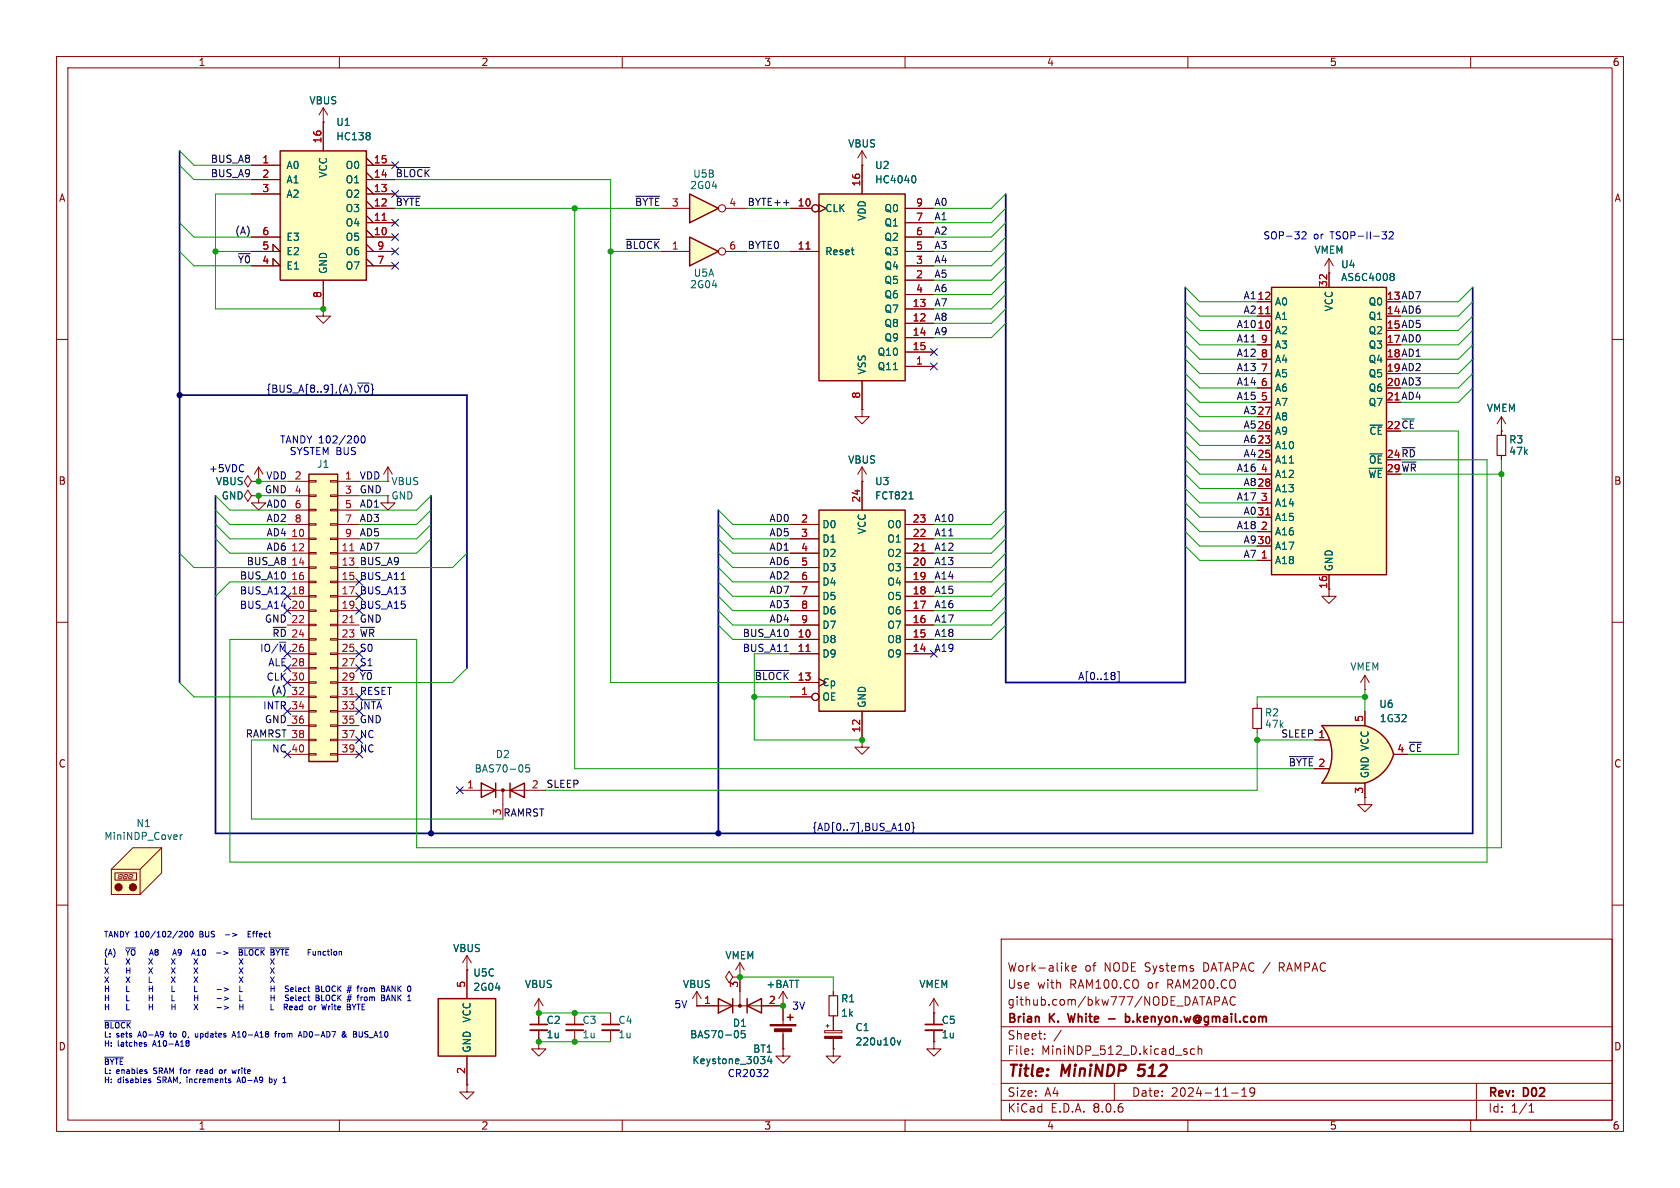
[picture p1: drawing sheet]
<svg xmlns="http://www.w3.org/2000/svg" width="297mm" height="210mm" viewBox="0 0 297 210" stroke-linecap="round" stroke-linejoin="round" font-family="sans-serif">
<defs><g id="words">
<g font-size="2.8" fill="#840000">
<text x="178" y="190.9">Title:</text>
<text x="187.7" y="190.9">MiniNDP</text>
<text x="202.1" y="190.9">512</text>
</g>
<g font-size="2.1" fill="#840000">
<text x="178" y="172">Work-alike</text>
<text x="191.7" y="172">of</text>
<text x="195.2" y="172">NODE Systems</text>
<text x="213" y="172">DATAPAC /</text>
<text x="226.7" y="172">RAMPAC</text>
<text x="178" y="178">github.com/bkw777/NODE_DATAPAC</text>
<text x="178" y="175">Use</text>
<text x="183.4" y="175">with</text>
<text x="189.2" y="175">RAM100.CO</text>
<text x="203" y="175">or</text>
<text x="206.6" y="175">RAM200.CO</text>
<text x="178" y="184">Sheet:</text>
<text x="178" y="181.2">Brian</text>
<text x="185.6" y="181.2">K.</text>
<text x="189.6" y="181.2">White</text>
<text x="200.8" y="181.2">b.kenyon.w@gmail.com</text>
<text x="178" y="186.7">File:</text>
<text x="184.1" y="186.7">MiniNDP_512_D.kicad_sch</text>
<text x="178" y="196.9">KiCad</text>
<text x="178" y="194.1">Size:</text>
<text x="184.7" y="194.1">A4</text>
<text x="185.7" y="196.9">E.D.A.</text>
<text x="193.3" y="196.9">8.0.6</text>
<text x="200" y="194.1">Date:</text>
<text x="207" y="194.1">2024-11-19</text>
<text x="263" y="194.3">Rev:</text>
<text x="263" y="196.9">Id:</text>
<text x="267.1" y="196.9">1/1</text>
<text x="269.4" y="194.3">D02</text>
</g>
<g font-size="1.8" fill="#840000">
<text x="35" y="11.9">1</text>
<text x="85" y="11.9">2</text>
<text x="135" y="11.9">3</text>
<text x="185" y="11.9">4</text>
<text x="235" y="11.9">5</text>
<text x="285" y="11.9">6</text>
<text x="10.3" y="35.9">A</text>
<text x="285.3" y="35.9">A</text>
<text x="245.1" y="53.1">13 AD7</text>
<text x="245.1" y="55.6">14 AD6</text>
<text x="245.1" y="58.2">15 AD5</text>
<text x="245.1" y="60.7">17 AD0</text>
<text x="245.1" y="63.2">18 AD1</text>
<text x="245.1" y="65.8">19 AD2</text>
<text x="245.1" y="68.3">20 AD3</text>
<text x="245.1" y="75.9">22 ~{CE}</text>
<text x="245.1" y="81">24 ~{RD}</text>
<text x="245.1" y="83.6">29 ~{WR}</text>
<text x="10.3" y="85.9">B</text>
<text x="285.3" y="85.9">B</text>
<text x="234.7" y="104.2" transform="rotate(-90 234.7 104.2)">16</text>
<text x="10.3" y="135.9">C</text>
<text x="227.7" y="135.5">~{BYTE}</text>
<text x="246.9" y="133.1">4 ~{CE}</text>
<text x="285.3" y="135.9">C</text>
<text x="10.3" y="185.9">D</text>
<text x="285.3" y="185.9">D</text>
<text x="35" y="199.9">1</text>
<text x="85" y="199.9">2</text>
<text x="135" y="199.9">3</text>
<text x="185" y="199.9">4</text>
<text x="235" y="199.9">5</text>
<text x="285" y="199.9">6</text>
</g>
<g font-size="1.8" fill="#006464">
<text x="54.6" y="18.6">VBUS</text>
<text x="59.4" y="22.5">U1</text>
<text x="59.4" y="25">HC138</text>
<text x="149.8" y="26.3">VBUS</text>
<text x="50.5" y="30.1">A0</text>
<text x="50.5" y="32.6">A1</text>
<text x="50.5" y="35.2">A2</text>
<text x="58" y="31.5" transform="rotate(-90 58 31.5)">VCC</text>
<text x="61" y="35.2">O2</text>
<text x="61" y="32.6">O1</text>
<text x="61" y="30.1">O0</text>
<text x="121.9" y="33.6">2G04</text>
<text x="122.5" y="31.6">U5B</text>
<text x="154.6" y="30.1">U2</text>
<text x="154.6" y="32.6">HC4040</text>
<text x="61" y="40.2">O4</text>
<text x="61" y="37.7">O3</text>
<text x="145.8" y="37.7">CLK</text>
<text x="153.3" y="39.1" transform="rotate(-90 153.3 39.1)">VDD</text>
<text x="156.3" y="40.2">Q1</text>
<text x="156.3" y="37.7">Q0</text>
<text x="50.5" y="47.9">E1</text>
<text x="50.5" y="45.3">E2</text>
<text x="50.5" y="42.8">E3</text>
<text x="61" y="42.8">O5</text>
<text x="61" y="47.9">O7</text>
<text x="61" y="45.3">O6</text>
<text x="145.8" y="45.3">Reset</text>
<text x="156.3" y="47.9">Q4</text>
<text x="156.3" y="45.3">Q3</text>
<text x="156.3" y="42.8">Q2</text>
<text x="232.3" y="45.1">VMEM</text>
<text x="237" y="47.6">U4</text>
<text x="58" y="48.5" transform="rotate(-90 58 48.5)">GND</text>
<text x="121.9" y="51.2">2G04</text>
<text x="122.5" y="49.1">U5A</text>
<text x="156.3" y="50.4">Q5</text>
<text x="156.3" y="52.9">Q6</text>
<text x="237" y="49.9">AS6C4008</text>
<text x="156.3" y="58">Q8</text>
<text x="156.3" y="55.5">Q7</text>
<text x="225.3" y="59.3">A2</text>
<text x="225.3" y="56.7">A1</text>
<text x="225.3" y="54.2">A0</text>
<text x="235.8" y="55.1" transform="rotate(-90 235.8 55.1)">VCC</text>
<text x="241.9" y="54.2">Q0</text>
<text x="241.9" y="56.7">Q1</text>
<text x="241.9" y="59.3">Q2</text>
<text x="155.1" y="65.6">Q11</text>
<text x="155.1" y="63.1">Q10</text>
<text x="156.3" y="60.6">Q9</text>
<text x="225.3" y="64.4">A4</text>
<text x="225.3" y="61.8">A3</text>
<text x="241.9" y="61.8">Q3</text>
<text x="241.9" y="64.4">Q4</text>
<text x="153.3" y="66.3" transform="rotate(-90 153.3 66.3)">VSS</text>
<text x="225.3" y="72">A7</text>
<text x="225.3" y="69.4">A6</text>
<text x="225.3" y="66.9">A5</text>
<text x="241.9" y="66.9">Q5</text>
<text x="241.9" y="69.4">Q6</text>
<text x="241.9" y="72">Q7</text>
<text x="225.3" y="77.1">A9</text>
<text x="225.3" y="74.5">A8</text>
<text x="242" y="77.1">~{CE}</text>
<text x="262.8" y="73">VMEM</text>
<text x="56" y="82.9">J1</text>
<text x="149.8" y="82.1">VBUS</text>
<text x="225.3" y="79.6">A10</text>
<text x="225.3" y="82.1">A11</text>
<text x="241.9" y="82.1">~{OE}</text>
<text x="266.7" y="78.6">R3</text>
<text x="266.7" y="80.6">47k</text>
<text x="38.1" y="86">VBUS</text>
<text x="39.1" y="88.5">GND</text>
<text x="69.1" y="88.5">GND</text>
<text x="69.1" y="86">VBUS</text>
<text x="154.6" y="86">U3</text>
<text x="154.6" y="88.5">FCT821</text>
<text x="225.3" y="87.2">A13</text>
<text x="225.3" y="89.8">A14</text>
<text x="225.3" y="84.7">A12</text>
<text x="241.8" y="84.7">~{WE}</text>
<text x="145.3" y="93.6">D0</text>
<text x="153.3" y="94.5" transform="rotate(-90 153.3 94.5)">VCC</text>
<text x="156.8" y="93.6">O0</text>
<text x="225.3" y="94.8">A16</text>
<text x="225.3" y="92.3">A15</text>
<text x="145.3" y="96.1">D1</text>
<text x="145.3" y="98.7">D2</text>
<text x="145.3" y="101.2">D3</text>
<text x="156.8" y="101.2">O3</text>
<text x="156.8" y="98.7">O2</text>
<text x="156.8" y="96.1">O1</text>
<text x="225.3" y="99.9">A18</text>
<text x="225.3" y="97.4">A17</text>
<text x="235.8" y="101.1" transform="rotate(-90 235.8 101.1)">GND</text>
<text x="145.3" y="103.7">D4</text>
<text x="145.3" y="106.3">D5</text>
<text x="156.8" y="106.3">O5</text>
<text x="156.8" y="103.7">O4</text>
<text x="145.3" y="113.9">D8</text>
<text x="145.3" y="108.8">D6</text>
<text x="145.3" y="111.4">D7</text>
<text x="156.8" y="113.9">O8</text>
<text x="156.8" y="111.4">O7</text>
<text x="156.8" y="108.8">O6</text>
<text x="145.3" y="116.4">D9</text>
<text x="156.8" y="116.4">O9</text>
<text x="238.6" y="118.7">VMEM</text>
<text x="145.3" y="124.1">OE</text>
<text x="145.3" y="121.5">Cp</text>
<text x="153.3" y="125.2" transform="rotate(-90 153.3 125.2)">GND</text>
<text x="243.7" y="125.3">U6</text>
<text x="223.5" y="126.8">R2</text>
<text x="243.8" y="127.9">1G32</text>
<text x="83.8" y="136.8">BAS70-05</text>
<text x="87.6" y="134.2">D2</text>
<text x="242.2" y="137.7" transform="rotate(-90 242.2 137.7)">GND VCC</text>
<text x="18.3" y="148.7">MiniNDP_Cover</text>
<text x="24" y="146.4">N1</text>
<text x="80" y="168.5">VBUS</text>
<text x="83.6" y="172.8">U5C</text>
<text x="128.1" y="169.8">VMEM</text>
<text x="83.6" y="175.4">2G04</text>
<text x="92.7" y="174.9">VBUS</text>
<text x="120.6" y="174.9">VBUS</text>
<text x="135.4" y="174.9">+BATT</text>
<text x="148.6" y="177.4">R1</text>
<text x="148.6" y="179.9">1k</text>
<text x="162.4" y="174.9">VMEM</text>
<text x="83.4" y="180.9" transform="rotate(-90 83.4 180.9)">VCC</text>
<text x="96.5" y="181.2">C2</text>
<text x="96.5" y="183.7">1u</text>
<text x="102.9" y="181.2">C3</text>
<text x="102.9" y="183.7">1u</text>
<text x="109.2" y="181.2">C4</text>
<text x="109.2" y="183.7">1u</text>
<text x="121.9" y="183.7">BAS70-05</text>
<text x="129.5" y="181.7">D1</text>
<text x="151.1" y="182.5">C1</text>
<text x="151.1" y="185">220u10v</text>
<text x="166.4" y="181.2">C5</text>
<text x="166.4" y="183.7">1u</text>
<text x="83.4" y="186.2" transform="rotate(-90 83.4 186.2)">GND</text>
<text x="122.3" y="188.3">Keystone_3034</text>
<text x="133" y="186.3">BT1</text>
</g>
<g font-size="1.8" fill="#0f0f0f">
<text x="37.2" y="28.9">BUS_A8</text>
<text x="37.2" y="31.4">BUS_A9</text>
<text x="69.8" y="31.4">~{BLOCK}</text>
<text x="41.5" y="41.6">(A)</text>
<text x="69.8" y="36.5">~{BYTE}</text>
<text x="112.2" y="36.5">~{BYTE}3</text>
<text x="132.1" y="36.5">BYTE++</text>
<text x="165.1" y="39">A1</text>
<text x="165.1" y="36.5">A0</text>
<text x="165.1" y="41.6">A2</text>
<text x="41.9" y="46.6">~{Y0}4</text>
<text x="110.5" y="44.1">~{BLOCK}1</text>
<text x="132.1" y="44.1">BYTE0</text>
<text x="165.1" y="46.6">A4</text>
<text x="165.1" y="44.1">A3</text>
<text x="165.1" y="51.7">A6</text>
<text x="165.1" y="49.2">A5</text>
<text x="219.7" y="53">A112</text>
<text x="165.1" y="56.8">A8</text>
<text x="165.1" y="59.3">A9</text>
<text x="165.1" y="54.3">A7</text>
<text x="218.5" y="58.1">A10</text>
<text x="219.7" y="55.5">A211</text>
<text x="218.5" y="60.6">A11</text>
<text x="218.5" y="63.2">A12</text>
<text x="218.5" y="65.7">A13</text>
<text x="218.5" y="68.2">A14</text>
<text x="218.5" y="70.8">A15</text>
<text x="219.7" y="75.9">A526</text>
<text x="219.7" y="73.3">A327</text>
<text x="218.5" y="83.5">A16</text>
<text x="219.7" y="78.4">A623</text>
<text x="219.7" y="80.9">A425</text>
<text x="46.7" y="87.3">GND</text>
<text x="47" y="89.8">AD0</text>
<text x="63.5" y="87.3">GND</text>
<text x="63.5" y="89.8">AD1</text>
<text x="218.5" y="88.6">A17</text>
<text x="219.7" y="86">A828</text>
<text x="47" y="92.4">AD2</text>
<text x="47" y="94.9">AD4</text>
<text x="63.5" y="92.4">AD3</text>
<text x="63.5" y="94.9">AD5</text>
<text x="135.9" y="92.4">AD0</text>
<text x="135.9" y="94.9">AD5</text>
<text x="165.1" y="92.4">A10</text>
<text x="165.1" y="94.9">A11</text>
<text x="218.5" y="93.6">A18</text>
<text x="219.7" y="91.1">A031</text>
<text x="43.5" y="100">BUS_A8</text>
<text x="47" y="97.4">AD6</text>
<text x="63.5" y="100">BUS_A9</text>
<text x="63.5" y="97.4">AD7</text>
<text x="135.9" y="100">AD6</text>
<text x="135.9" y="97.4">AD1</text>
<text x="165.1" y="97.4">A12</text>
<text x="165.1" y="100">A13</text>
<text x="219.7" y="96.2">A930</text>
<text x="219.7" y="98.7">A7</text>
<text x="42.3" y="102.5">BUS_A10</text>
<text x="135.9" y="107.6">AD3</text>
<text x="135.9" y="102.5">AD2</text>
<text x="135.9" y="105.1">AD7</text>
<text x="165.1" y="107.6">A16</text>
<text x="165.1" y="105.1">A15</text>
<text x="165.1" y="102.5">A14</text>
<text x="46.7" y="110.1">GND 22</text>
<text x="63.5" y="112.7">~{WR}</text>
<text x="63.5" y="110.1">GND</text>
<text x="131.2" y="112.7">BUS_A10</text>
<text x="135.9" y="110.1">AD4</text>
<text x="165.1" y="112.7">A18</text>
<text x="165.1" y="110.1">A17</text>
<text x="47.8" y="122.8">(A) 32</text>
<text x="63.5" y="120.3">~{Y0}</text>
<text x="133.3" y="120.3">~{BLOCK}13</text>
<text x="43.3" y="130.5">RAMRST 38</text>
<text x="46.7" y="127.9">GND 36</text>
<text x="63.5" y="127.9">GND</text>
<text x="223.5" y="128.9">47k</text>
<text x="226.4" y="130.5">SLEEP 1</text>
<text x="96.5" y="139.4">SLEEP</text>
<text x="88.9" y="144.4">RAMRST</text>
</g>
<g font-size="1.8" fill="#a90000">
<text x="46.3" y="29">1</text>
<text x="56.9" y="25.4" transform="rotate(-90 56.9 25.4)">16</text>
<text x="66" y="29">15</text>
<text x="46.3" y="31.5">2</text>
<text x="46.3" y="34">3</text>
<text x="66" y="34">13</text>
<text x="66" y="31.5">14</text>
<text x="152.1" y="33.1" transform="rotate(-90 152.1 33.1)">16</text>
<text x="46.3" y="41.7">6</text>
<text x="66" y="41.7">10</text>
<text x="66" y="39.1">11</text>
<text x="66" y="36.6">12</text>
<text x="128.8" y="36.6">4</text>
<text x="140.9" y="36.6">10</text>
<text x="161.9" y="41.7">6</text>
<text x="161.9" y="39.1">7</text>
<text x="161.9" y="36.6">9</text>
<text x="46.3" y="44.2">5</text>
<text x="46.3" y="46.7">4</text>
<text x="66.6" y="46.7">7</text>
<text x="66.6" y="44.2">9</text>
<text x="128.8" y="44.2">6</text>
<text x="140.9" y="44.2">11</text>
<text x="161.9" y="46.7">3</text>
<text x="161.9" y="44.2">5</text>
<text x="56.9" y="52.8" transform="rotate(-90 56.9 52.8)">8</text>
<text x="161.9" y="49.3">2</text>
<text x="161.9" y="51.8">4</text>
<text x="222.2" y="53.1">12</text>
<text x="234.7" y="50.8" transform="rotate(-90 234.7 50.8)">32</text>
<text x="245.1" y="53.1">13</text>
<text x="161.2" y="56.9">12</text>
<text x="161.2" y="54.4">13</text>
<text x="161.2" y="59.4">14</text>
<text x="222.2" y="58.2">10</text>
<text x="222.2" y="55.6">11</text>
<text x="245.1" y="55.6">14</text>
<text x="245.1" y="58.2">15</text>
<text x="161.2" y="62">15</text>
<text x="161.9" y="64.5">1</text>
<text x="222.8" y="65.8">7</text>
<text x="222.8" y="63.2">8</text>
<text x="222.8" y="60.7">9</text>
<text x="245.1" y="60.7">17</text>
<text x="245.1" y="63.2">18</text>
<text x="245.1" y="65.8">19</text>
<text x="152.1" y="70.6" transform="rotate(-90 152.1 70.6)">8</text>
<text x="222.8" y="70.9">5</text>
<text x="222.8" y="68.3">6</text>
<text x="245.1" y="70.9">21 AD4</text>
<text x="245.1" y="68.3">20</text>
<text x="245.1" y="70.9">21</text>
<text x="222.2" y="75.9">26</text>
<text x="222.2" y="73.4">27</text>
<text x="245.1" y="75.9">22</text>
<text x="222.2" y="78.5">23</text>
<text x="222.2" y="81">25</text>
<text x="222.8" y="83.6">4</text>
<text x="245.1" y="81">24</text>
<text x="245.1" y="83.6">29</text>
<text x="52" y="84.8">2</text>
<text x="52" y="87.4">4</text>
<text x="52" y="89.9">6</text>
<text x="60.9" y="84.8">1</text>
<text x="60.9" y="87.4">3</text>
<text x="60.9" y="89.9">5</text>
<text x="152.1" y="88.9" transform="rotate(-90 152.1 88.9)">24</text>
<text x="222.2" y="86.1">28</text>
<text x="222.8" y="88.6">3</text>
<text x="51.4" y="95">10</text>
<text x="52" y="92.5">8</text>
<text x="60.9" y="92.5">7</text>
<text x="60.9" y="95">9</text>
<text x="141.5" y="92.5">2</text>
<text x="141.5" y="95">3</text>
<text x="161.2" y="95">22</text>
<text x="161.2" y="92.5">23</text>
<text x="222.2" y="91.2">31</text>
<text x="222.8" y="93.7">2</text>
<text x="51.4" y="97.5">12</text>
<text x="51.4" y="100.1">14</text>
<text x="60.3" y="97.5">11</text>
<text x="60.3" y="100.1">13</text>
<text x="141.5" y="97.5">4</text>
<text x="141.5" y="100.1">5</text>
<text x="161.2" y="100.1">20</text>
<text x="161.2" y="97.5">21</text>
<text x="222.2" y="96.3">30</text>
<text x="222.8" y="98.8">1</text>
<text x="51.4" y="102.6">16</text>
<text x="51.4" y="105.2">18</text>
<text x="51.4" y="107.7">20</text>
<text x="60.3" y="102.6">15</text>
<text x="60.3" y="105.2">17</text>
<text x="60.3" y="107.7">19</text>
<text x="141.5" y="102.6">6</text>
<text x="141.5" y="105.2">7</text>
<text x="141.5" y="107.7">8</text>
<text x="161.2" y="107.7">17</text>
<text x="161.2" y="105.2">18</text>
<text x="161.2" y="102.6">19</text>
<text x="51.4" y="112.8">24</text>
<text x="60.3" y="110.2">21</text>
<text x="60.3" y="112.8">23</text>
<text x="140.9" y="112.8">10</text>
<text x="141.5" y="110.2">9</text>
<text x="161.2" y="112.8">15</text>
<text x="161.2" y="110.2">16</text>
<text x="60.3" y="115.3">25</text>
<text x="60.3" y="117.9">27</text>
<text x="140.9" y="115.3">11</text>
<text x="161.2" y="115.3">14</text>
<text x="60.3" y="120.4">29</text>
<text x="60.3" y="122.9">31</text>
<text x="60.3" y="125.5">33</text>
<text x="140.9" y="120.4">13</text>
<text x="141.5" y="122.9">1</text>
<text x="60.3" y="128">35</text>
<text x="60.3" y="130.6">37</text>
<text x="152.1" y="129.6" transform="rotate(-90 152.1 129.6)">12</text>
<text x="233" y="130.6">1</text>
<text x="241" y="127.7" transform="rotate(-90 241 127.7)">5</text>
<text x="60.3" y="133.1">39</text>
<text x="233" y="135.6">2</text>
<text x="246.9" y="133.1">4</text>
<text x="82.5" y="139.4">1</text>
<text x="93.9" y="139.4">2</text>
<text x="241" y="140.4" transform="rotate(-90 241 140.4)">3</text>
<text x="88.6" y="144.2" transform="rotate(-90 88.6 144.2)">3</text>
<text x="82.3" y="174.7" transform="rotate(-90 82.3 174.7)">5</text>
<text x="124.4" y="177.5">1</text>
<text x="130.6" y="174.7" transform="rotate(-90 130.6 174.7)">3</text>
<text x="135.8" y="177.5">2</text>
<text x="82.3" y="189.9" transform="rotate(-90 82.3 189.9)">2</text>
</g>
<g font-size="1.8" fill="#0000c2">
<text x="223.2" y="42.5">SOP-32</text>
<text x="232.2" y="42.5">or</text>
<text x="235.3" y="42.5">TSOP-II-32</text>
<text x="36.8" y="83.6">+5VDC</text>
<text x="49.4" y="78.5">TANDY 102/200</text>
<text x="51.1" y="80.5">SYSTEM BUS</text>
<text x="47" y="84.8">VDD</text>
<text x="63.5" y="84.8">VDD</text>
<text x="42.3" y="107.7">BUS_A14</text>
<text x="42.3" y="105.2">BUS_A12</text>
<text x="63.5" y="107.7">BUS_A15</text>
<text x="63.5" y="105.2">BUS_A13</text>
<text x="63.5" y="102.6">BUS_A11</text>
<text x="48.1" y="112.7">~{RD}</text>
<text x="47.3" y="117.9">ALE 28</text>
<text x="63.5" y="115.3">S0</text>
<text x="63.5" y="117.9">S1</text>
<text x="131.2" y="115.3">BUS_A11</text>
<text x="165.1" y="115.3">A19</text>
<text x="46.4" y="125.5">INTR 34</text>
<text x="47" y="120.4">CLK 30</text>
<text x="63.5" y="122.9">RESET</text>
<text x="63.5" y="125.5">~{INTA}</text>
<text x="63.5" y="130.6">NC</text>
<text x="48" y="133.1">NC 40</text>
<text x="63.5" y="133.1">NC</text>
<text x="119.1" y="178.3">5V</text>
<text x="140" y="178.6">3V</text>
<text x="128.5" y="190.6">CR2032</text>
</g>
<g font-size="1.8" fill="#000084">
<text x="47" y="69.5">{BUS_A[8..9],(A),~{Y0}}</text>
<text x="45.9" y="115.3">IO/~{M}26</text>
<text x="190.5" y="120.3">A[0..18]</text>
<text x="143.5" y="147">{AD[0..7],BUS_A10}</text>
</g>
<g font-size="1.4" fill="#0000c2">
<text x="18.3" y="165.8">TANDY 100/102/200</text>
<text x="35.5" y="165.8">BUS</text>
<text x="40.6" y="165.8">-&gt;</text>
<text x="45.1" y="165.8">Effect</text>
<text x="18.3" y="169">(A) ~{YO}</text>
<text x="18.3" y="170.6">L X X X X X</text>
<text x="18.3" y="172.2">X H X X X X</text>
<text x="18.3" y="173.8">X X L X X X</text>
<text x="27" y="169">A8</text>
<text x="31.9" y="169">A9</text>
<text x="35.7" y="169">A10</text>
<text x="45" y="169">~{BLOCK}~{BYTE}</text>
<text x="48.1" y="170.6">X</text>
<text x="48.1" y="172.2">X</text>
<text x="48.1" y="173.8">X</text>
<text x="58.5" y="169">Function</text>
<text x="18.3" y="175.4">H L H L L -&gt;</text>
<text x="18.3" y="177">H L H L H -&gt;</text>
<text x="18.3" y="178.6">H L H H X -&gt;</text>
<text x="42.6" y="175.4">L</text>
<text x="42.6" y="177">L</text>
<text x="42.6" y="178.6">H</text>
<text x="48.4" y="175.4">H</text>
<text x="48.4" y="177">H</text>
<text x="51.2" y="178.6">Read</text>
<text x="51.5" y="175.4">Select</text>
<text x="51.5" y="177">Select</text>
<text x="55.9" y="178.6">or</text>
<text x="57.1" y="175.4">BLOCK</text>
<text x="57.1" y="177">BLOCK</text>
<text x="58.4" y="178.6">Write</text>
<text x="63" y="175.4">#</text>
<text x="63" y="177">#</text>
<text x="63.1" y="178.6">BYTE</text>
<text x="65" y="175.4">from</text>
<text x="65" y="177">from</text>
<text x="69.4" y="175.4">BANK</text>
<text x="69.4" y="177">BANK</text>
<text x="18.3" y="181.9">~{BLOCK}</text>
<text x="18.3" y="183.5">L:</text>
<text x="18.3" y="185.1">H:</text>
<text x="20.6" y="183.5">sets</text>
<text x="20.8" y="185.1">latches</text>
<text x="24.7" y="183.5">A0-A9</text>
<text x="27.3" y="185.1">A10-A18</text>
<text x="30.5" y="183.5">to</text>
<text x="33" y="183.5">0,</text>
<text x="35.5" y="183.5">updates</text>
<text x="42.4" y="183.5">A10-A18</text>
<text x="50.1" y="183.5">from</text>
<text x="54.6" y="183.5">AD0-AD7</text>
<text x="62.5" y="183.5">&amp;</text>
<text x="64.7" y="183.5">BUS_A10</text>
<text x="18.3" y="188.3">~{BYTE}</text>
<text x="18.3" y="189.9">L:</text>
<text x="18.3" y="191.5">H:</text>
<text x="20.6" y="189.9">enables</text>
<text x="20.8" y="191.5">disables</text>
<text x="27.4" y="189.9">SRAM for</text>
<text x="28" y="191.5">SRAM,</text>
<text x="33.5" y="191.5">increments</text>
<text x="35.5" y="189.9">read</text>
<text x="39.8" y="189.9">or</text>
<text x="42.3" y="189.9">write</text>
<text x="42.7" y="191.5">A0-A9</text>
<text x="48.6" y="191.5">by</text>
</g>
</g></defs>
<g fill="none" stroke="#840000" stroke-width=".18">
<path d="M10 10h277v190h-277zM12 12h273v186h-273zM60 10v2M110 10v2M160 10v2M210 10v2M260 10v2M10 60h2M285 60h2M10 110h2M285 110h2M10 160h2"/>
<path d="M285 160h2M130.8 172.7h.1M130.8 170.2l-.8 1.3M130.8 170.2v2.5M130.8 170.2l.8 1.3M177 166h108v32h-108zM188.5 171.1l.5 .6M189 170.7l-.6 .6M189.5 171.2l.7-.1v-.3l-.5-.1-.2 .2 .1 .7h.6M214.7 177l.8-.1 .1-.2-.1-.4-.2-.1h-.6v1.5M216 177.7l.5-1.5 .5 1.5M216.2 177.3h.7"/>
<path d="M218.4 176.3a.6 .6 0 0 0-.8 0 .6 .6 0 0 0-.1 .8 .56 .56 0 0 0 .2 .5 .56 .56 0 0 0 .7 0M60 198v2M110 198v2M160 198v2M177 194.5h108M177 191.5h108M177 187.5h108M177 181.5h108M182.5 186.3v.1M182.5 185.5v.1M184.7 183.6v.1M184.7 182.8v.1"/>
<path d="M187.6 182.1l-1.3 2M197 191.5v3M210 198v2M211.2 185.5l-.5-.1-.2 .3v.4l.1 .2h.6M211.8 185.5l.2-.1 .4 .1 .1 .9M211.8 184.9v1.5M217.7 193.2h1.2M219.5 193.8h.9M219.5 192.7l.5-.4v1.5M221.8 192.9l-.3 .3h-.3l-.2-.3 .1-.5 .4-.1 .2 .1a.99 .99 0 0 1-.3 1.4h-.3M260 198v2M261 191.5v6.5"/>
<path d="M270.3 196.6h.9M270.3 195.5l.4-.4v1.5"/>
</g>
<path d="M201.1 190l.3 .2M201.5 188.2l-.3 1 .1-.1" fill="none" stroke="#840000" stroke-width=".4"/>
<path d="M188.8 179.2l.3 1.5M199 179.2v1.5M199 179.8l.4-.1 .3 .3v.4l-.1 .2h-.6M196 180.1h1.1" fill="none" stroke="#840000" stroke-width=".3"/>
<path d="M77.5 176.5h10.1v10.2h-10.1z" fill="#ffffc2"/>
<path d="M85.1 138.4l2.5 1.3-2.5 1.3zM87.6 138.4v2.6M90.2 138.4v2.6M90.2 139.7l2.5-1.3v2.6zM77.5 176.5h10.1v10.2h-10.1z" fill="none" stroke="#840000" stroke-width=".25"/>
<path d="M152.4 72.4v1.3h1.3l-1.3 1.2-1.3-1.2h1.3M152.4 72.4h.1M81.3 139.7h15.2M88.9 139.7v5.1M82.5 171.5v5M147.3 175.3v.7M147.3 179.6v.7M165.1 179.1v2M82.5 186.7v5.1M147.3 185.4v1.3h1.3l-1.3 1.3-1.3-1.3h1.3M147.3 185.4h.1M165.1 182.1v2.1" fill="none" stroke="#840000" stroke-width=".18"/>
<circle cx="88.9" cy="139.7" r=".25" fill="#840000" stroke="#840000" stroke-width=".18"/>
<path d="M92.4 135.4v.8M93.6 135.2h-.6l-.1 .6 .2-.1h.4l.1 .2v.4l-.2 .2-.5-.2" fill="none" stroke="#006464" stroke-width=".18"/>
<path d="M146.6 176h1.5v3.6h-1.5z" fill="none" stroke="#840000" stroke-width=".2"/>
<path d="M163.6 182.1h3" fill="none" stroke="#840000" stroke-width=".33"/>
<path d="M163.6 181.1h3" fill="none" stroke="#840000" stroke-width=".3"/>
<path d="M49.5 26.7h15.3v22.8h-15.3z" fill="#ffffc2"/>
<path d="M49.5 26.7h15.3v22.8h-15.3zM139.2 179.8h1M139.7 179.3v1" fill="none" stroke="#840000" stroke-width=".25"/>
<g fill="none" stroke="#840000" stroke-width=".18">
<path d="M57.1 19.1v7.6M57.1 19.1l-.7 1.2M57.1 19.1l.8 1.2M44.4 29.2h5.1M44.4 34.3h5.1M44.4 31.8h5.1M57.1 21.6h.1M64.8 29.2h5M64.8 39.4h5M64.8 38.1l1.2 1.3M64.8 36.8h5M64.8 35.6l1.2 1.2"/>
<path d="M64.8 34.3h5M64.8 33l1.2 1.3M64.8 31.8h5M64.8 30.5l1.2 1.3M64.8 27.9l1.2 1.3M152.4 29.2h.1M152.4 26.7l-.8 1.2M152.4 26.7v2.5M152.4 26.7l.8 1.2M44.4 47h5.1l-1.2-1.3v1.3M44.4 44.5h5.1l-1.2-1.3v1.3M44.4 41.9h5.1"/>
<path d="M57.1 49.5v5.1M64.8 41.9h5M64.8 40.6l1.2 1.3M64.8 47h5M64.8 44.5h5M64.8 45.7l1.2 1.3M64.8 43.2l1.2 1.3M234.9 104.1v1.3h1.3l-1.3 1.3-1.2-1.3h1.2M152.4 130.8v1.3h1.3l-1.3 1.3-1.3-1.3h1.3M152.4 130.8h.1M95.2 179.1h.1M95.2 176.5l-.7 1.3"/>
<path d="M95.2 176.5v4.6M95.2 176.5l.8 1.3M101.6 179.1v2M107.9 179.1v2M123.2 177.8h.1M123.2 175.3l-.8 1.2M123.2 175.3v2.5M123.2 175.3l.8 1.2M138.4 177.8h.1M138.4 175.3v5.8M138.4 175.3l-.7 1.2M138.4 175.3l.8 1.2"/>
<path d="M95.2 184.2v1.2h1.3l-1.3 1.3-1.2-1.3h1.2M95.2 184.2h.1M95.2 182.1v2.1M101.6 182.1v2.1M107.9 182.1v2.1M138.4 182.1v3.3M165.1 184.2v1.2h1.3l-1.3 1.3-1.3-1.3h1.3M165.1 184.2h.1"/>
</g>
<path d="M67.6 39h.7" fill="none" stroke="#a90000" stroke-width=".18"/>
<path d="M65.4 23.6v.3M65.4 24.1v.5M135.1 187.3l.1 .2-.1 .5M135.2 186.8l-.4 .4M136 186.7l-.3 .9h.8M136.3 187.2v.8" fill="none" stroke="#006464" stroke-width=".18"/>
<g fill="#840000" stroke="#840000" stroke-width=".18">
<path d="M136.1 181.1h4.6v.3h-4.6z"/>
<path d="M136.9 181.9h3.1v.5h-3.1z"/>
</g>
<path d="M93.7 182.1h3.1M100.1 182.1h3M106.4 182.1h3.1" fill="none" stroke="#840000" stroke-width=".33"/>
<path d="M93.7 181.1h3.1M100.1 181.1h3M106.4 181.1h3.1" fill="none" stroke="#840000" stroke-width=".3"/>
<path d="M144.8 90.2h15.2v35.5h-15.2z" fill="#ffffc2"/>
<path d="M144.8 90.2h15.2v35.5h-15.2z" fill="none" stroke="#840000" stroke-width=".25"/>
<g fill="none" stroke="#840000" stroke-width=".18">
<path d="M265.4 76.2h.1M265.4 73.7l-.7 1.2M265.4 73.7v3.3M265.4 73.7l.8 1.2M45.7 85.1h.1M45.7 82.6l-.7 1.2M45.7 82.6v2.5M45.7 82.6l.8 1.2M139.7 92.7h5.1M139.7 97.8h5.1M139.7 95.3h5.1M152.4 85.1v5.1"/>
<path d="M160 92.7h5.1M160 97.8h5.1M160 95.3h5.1M265.4 80.5v.8M139.7 113h5.1M139.7 115.6h5.1M139.7 110.5h5.1M139.7 108h5.1M139.7 105.4h5.1M139.7 102.9h5.1M139.7 100.3h5.1M160 113h5.1"/>
<path d="M160 115.6h5.1M160 110.5h5.1M160 108h5.1M160 105.4h5.1M160 102.9h5.1M160 100.3h5.1M139.7 123.2h3.8M139.7 120.7h5.1M152.4 125.7v5.1M82.5 191.8v1.2h1.3l-1.3 1.3-1.2-1.3h1.2M82.5 191.8h.1"/>
<circle cx="144.1" cy="123.2" r=".63"/>
</g>
<path d="M162.8 97.4h.7M142.5 115.2h.7" fill="none" stroke="#a90000" stroke-width=".18"/>
<path d="M160.7 88.2h.7" fill="none" stroke="#006464" stroke-width=".18"/>
<path d="M264.7 77h1.5v3.5h-1.5z" fill="none" stroke="#840000" stroke-width=".2"/>
<path d="M224.8 50.8h20.3v50.8h-20.3z" fill="#ffffc2"/>
<path d="M224.8 50.8h20.3v50.8h-20.3z" fill="none" stroke="#840000" stroke-width=".25"/>
<g fill="none" stroke="#840000" stroke-width=".18">
<path d="M222.2 58.4h2.6M222.2 55.9h2.6M222.2 53.3h2.6M234.9 48.3v2.5M222.2 78.7h2.6M222.2 76.2h2.6M222.2 73.7h2.6M222.2 71.1h2.6M222.2 68.6h2.6M222.2 66h2.6M222.2 63.5h2.6M222.2 61h2.6"/>
<path d="M44.4 85.1l-.6-1-.6 1 .6 1 .6-1h1.3M45.7 85.1h.1M68.6 87.6v1.3h-1.3l1.3 1.3 1.2-1.3h-1.2M68.6 82.6l.7 1.2M68.6 82.6v2.5M68.6 82.6l-.8 1.2M222.2 99.1h2.6M222.2 94h2.6M222.2 81.3h2.6M222.2 86.4h2.6M222.2 88.9h2.6M222.2 96.5h2.6"/>
<path d="M222.2 91.4h2.6M222.2 83.8h2.6M234.9 101.6v2.5"/>
</g>
<path d="M223.8 55.5h.7M223.8 91h.7" fill="none" stroke="#a90000" stroke-width=".18"/>
<path d="M246 48.3h.2l.3 .3-.3 .3M246 48.9h.2M246.2 48.9l.3 .2v.3l-.2 .1-.3 .1" fill="none" stroke="#006464" stroke-width=".18"/>
<path d="M121.9 34.3l5.1 2.5-5.1 2.6z" fill="#ffffc2"/>
<path d="M121.9 34.3l5.1 2.5-5.1 2.6z" fill="none" stroke="#840000" stroke-width=".25"/>
<g fill="none" stroke="#840000" stroke-width=".18">
<path d="M116.8 36.8h5.1M128.3 36.8h3.8"/>
<circle cx="127.6" cy="36.8" r=".63"/>
</g>
<path d="M144.8 34.3h15.2v33h-15.2z" fill="#ffffc2"/>
<path d="M144.8 34.3h15.2v33h-15.2z" fill="none" stroke="#840000" stroke-width=".25"/>
<g fill="none" stroke="#840000" stroke-width=".18">
<path d="M139.7 36.8h3.8M144.8 36.2l1.2 .6-1.2 .7M152.4 29.2v5.1M160 36.8h5.1M160 39.4h5.1M57.1 54.6v1.3h1.3l-1.3 1.3-1.2-1.3h1.2M57.1 54.6h.1M139.7 44.5h5.1M160 44.5h5.1M160 57.2h5.1M160 54.6h5.1M160 59.7h5.1"/>
<path d="M160 49.5h5.1M160 47h5.1M160 52.1h5.1M160 41.9h5.1M152.4 67.3v5.1M160 64.8h5.1M160 62.2h5.1M44.4 87.6l-.6-1-.6 1 .6 1 .6-1h1.3M45.7 87.6h.1M152.4 85.1h.1M152.4 82.6v2.5M152.4 82.6l-.8 1.2"/>
<path d="M152.4 82.6l.8 1.2"/>
<circle cx="144.1" cy="36.8" r=".63"/>
</g>
<path d="M142.5 44h.7" fill="none" stroke="#a90000" stroke-width=".18"/>
<path d="M161.6 31.1a.79 .79 0 0 1 0 1.2" fill="none" stroke="#006464" stroke-width=".18"/>
<path d="M121.9 41.9l5.1 2.6-5.1 2.5z" fill="#ffffc2"/>
<path d="M121.9 41.9l5.1 2.6-5.1 2.5z" fill="none" stroke="#840000" stroke-width=".25"/>
<g fill="none" stroke="#840000" stroke-width=".18">
<path d="M116.8 44.5h5.1M128.3 44.5h3.8"/>
<circle cx="127.6" cy="44.4" r=".63"/>
</g>
<path d="M54.6 83.8h5.1v50.8h-5.1z" fill="#ffffc2"/>
<g fill="none" stroke="#840000" stroke-width=".18">
<path d="M45.7 87.6v1.3h-1.3l1.3 1.3 1.3-1.3h-1.3M45.7 87.6h.1M50.8 85.1h3.8M50.8 95.3h3.8M50.8 97.8h3.8M50.8 87.6h3.8M50.8 90.2h3.8M50.8 92.7h3.8M54.6 97.7h1.3v.2h-1.3zM54.6 95.1h1.3v.3h-1.3zM54.6 92.6h1.3v.2h-1.3zM54.6 90h1.3v.3h-1.3z"/>
<path d="M54.6 87.5h1.3v.3h-1.3zM54.6 85h1.3v.2h-1.3zM58.4 97.7h1.3v.2h-1.3zM58.4 95.1h1.3v.3h-1.3zM58.4 92.6h1.3v.2h-1.3zM58.4 90h1.3v.3h-1.3zM58.4 87.5h1.3v.3h-1.3zM58.4 85h1.3v.2h-1.3zM59.7 85.1h3.8M59.7 95.3h3.8M59.7 97.8h3.8M59.7 87.6h3.8"/>
<path d="M59.7 90.2h3.8M59.7 92.7h3.8M50.8 100.3h3.8M50.8 102.9h3.8M50.8 105.4h3.8M50.8 108h3.8M50.8 110.5h3.8M50.8 113h3.8M50.8 115.6h3.8M50.8 118.1h3.8M54.6 118h1.3v.2h-1.3zM54.6 115.4h1.3v.3h-1.3z"/>
<path d="M54.6 112.9h1.3v.3h-1.3zM54.6 110.4h1.3v.2h-1.3zM54.6 107.8h1.3v.3h-1.3zM54.6 105.3h1.3v.2h-1.3zM54.6 102.7h1.3v.3h-1.3zM54.6 100.2h1.3v.3h-1.3zM58.4 118h1.3v.2h-1.3zM58.4 115.4h1.3v.3h-1.3zM58.4 112.9h1.3v.3h-1.3zM58.4 110.4h1.3v.2h-1.3zM58.4 107.8h1.3v.3h-1.3zM58.4 105.3h1.3v.2h-1.3z"/>
<path d="M58.4 102.7h1.3v.3h-1.3zM58.4 100.2h1.3v.3h-1.3zM59.7 100.3h3.8M59.7 102.9h3.8M59.7 105.4h3.8M59.7 108h3.8M59.7 110.5h3.8M59.7 113h3.8M59.7 115.6h3.8M59.7 118.1h3.8M50.8 120.7h3.8M50.8 123.2h3.8"/>
<path d="M50.8 125.7h3.8M50.8 128.3h3.8M50.8 130.8h3.8M50.8 133.4h3.8M54.6 133.2h1.3v.3h-1.3zM54.6 130.7h1.3v.2h-1.3zM54.6 128.1h1.3v.3h-1.3zM54.6 125.6h1.3v.3h-1.3zM54.6 123.1h1.3v.2h-1.3zM54.6 120.5h1.3v.3h-1.3zM58.4 133.2h1.3v.3h-1.3zM58.4 130.7h1.3v.2h-1.3z"/>
<path d="M58.4 128.1h1.3v.3h-1.3zM58.4 125.6h1.3v.3h-1.3zM58.4 123.1h1.3v.2h-1.3zM58.4 120.5h1.3v.3h-1.3zM59.7 120.7h3.8M59.7 123.2h3.8M59.7 125.7h3.8M59.7 128.3h3.8M59.7 130.8h3.8M59.7 133.4h3.8M129.5 172.7l-.6-1-.6 1 .6 1 .6-1h1.3M130.8 172.7h.1"/>
</g>
<path d="M54.6 83.8h5.1v50.8h-5.1z" fill="none" stroke="#840000" stroke-width=".25"/>
<path d="M61.8 97.4h.8M61.8 110.1h.8M61.8 122.8h.8" fill="none" stroke="#a90000" stroke-width=".18"/>
<path d="M23.5 149.9h5.1v4.4l-3.8 3.8h-5.1v-4.4z" fill="#ffffc2"/>
<g fill="none" stroke="#840000" stroke-width=".18">
<path d="M234.9 48.3h.1M234.9 45.7l-.7 1.3M234.9 45.7v2.6M234.9 45.7l.8 1.3M222.2 124.5v.7M222.2 128.8v.7M20.3 154.3h3.8v1.3h-3.8zM20.9 155v.2M21 155.3h.3M21 154.6v.3M21.1 155h.3M21.2 154.6h.3"/>
<path d="M21.5 155v.3M21.6 154.6v.3M21.8 155v.2M21.9 155.3h.4M21.9 154.6v.3M22 155h.3M22.1 154.6h.3M22.5 155l-.1 .3M22.6 154.6l-.1 .3M22.8 155l-.1 .2M22.8 155.3h.4M22.9 154.6l-.1 .3"/>
<path d="M22.9 155h.3M23 154.6h.3M23.4 155l-.1 .3M23.5 154.6l-.1 .3M23.5 149.9h5.1v4.4l-3.8 3.8h-5.1v-4.4zM24.8 153.7v4.4M28.6 149.9l-3.8 3.8h-5.1M241.3 141v1.2h1.3l-1.3 1.3-1.3-1.3h1.3M241.3 141h.1M82.5 171.5h.1M82.5 168.9l-.7 1.3M82.5 168.9v2.6"/>
<path d="M82.5 168.9l.8 1.3M123.2 177.8h15.2M130.8 172.7v5.1M165.1 179.1h.1M165.1 176.5l-.8 1.3M165.1 176.5v2.6M165.1 176.5l.8 1.3M138.4 185.4v1.3h1.3l-1.3 1.3-1.2-1.3h1.2M138.4 185.4h.1M145.8 182.2h3v.4h-3zM146 181.4h.6M146.3 181.1v.5"/>
<path d="M147.3 180.3v1.9M147.3 183.6v1.8"/>
</g>
<g fill="#840000" stroke="#840000" stroke-width=".18">
<path d="M145.8 183.2h3v.4h-3z"/>
<circle cx="21" cy="156.8" r=".63"/>
<circle cx="23.5" cy="156.8" r=".63"/>
<circle cx="130.8" cy="177.8" r=".25"/>
</g>
<path d="M31.9 147.6v.8M32.2 147.6l-.3 .2M130.5 182.4v.8M131.1 182.2l-.1 .6 .2-.1h.4l.1 .5-.2 .3-.5-.2M158.6 183.9l.3 .8 .3-.8" fill="none" stroke="#006464" stroke-width=".18"/>
<path d="M127 176.5l2.5 1.3-2.5 1.3zM129.5 176.5v2.6M132.1 176.5v2.6M132.1 177.8l2.5-1.3v2.6z" fill="none" stroke="#840000" stroke-width=".25"/>
<path d="M221.5 125.2h1.5v3.6h-1.5z" fill="none" stroke="#840000" stroke-width=".2"/>
<path d="M233.7 128.3h7.6M233.7 138.4h7.6" fill="none" stroke="#ffffc2" stroke-width=".18"/>
<path d="M239.3 131.4l7.1 2a7.4 7.4 0 0 1-5.1 5z" fill="#ffffc2" stroke="#ffffc2" stroke-width=".18"/>
<path d="M233.7 128.3h7.6v10.1h-7.6a8.1 8.1 0 0 0 0-10.1z" fill="#ffffc2"/>
<path d="M241.3 128.3a7.1 7.1 0 0 1 5.1 5.1l-6.9 1.8z" fill="#ffffc2" stroke="#ffffc2" stroke-width=".18"/>
<path d="M233.7 128.3h7.6a7.1 7.1 0 0 1 5.1 5.1 7.4 7.4 0 0 1-5.1 5h-7.6a8.1 8.1 0 0 0 0-10.1z" fill="none" stroke="#840000" stroke-width=".25"/>
<g fill="none" stroke="#840000" stroke-width=".18">
<path d="M44.4 29.2h5.1M44.4 34.3h5.1M44.4 31.8h5.1M57.1 21.6h.1M57.1 21.6v5.1M64.8 29.2h5M64.8 39.4h5M64.8 38.1l1.2 1.3M64.8 36.8h5M64.8 35.6l1.2 1.2M64.8 34.3h5M64.8 33l1.2 1.3"/>
<path d="M64.8 31.8h5M64.8 30.5l1.2 1.3M64.8 27.9l1.2 1.3M139.7 36.8h3.8M144.8 36.2l1.2 .6-1.2 .7M152.4 29.2h.1M152.4 29.2v5.1M160 39.4h5.1M160 36.8h5.1M44.4 47h5.1l-1.2-1.3v1.3M44.4 44.5h5.1l-1.2-1.3v1.3M44.4 41.9h5.1"/>
<path d="M57.1 54.6h.1M57.1 49.5v5.1M64.8 41.9h5M64.8 40.6l1.2 1.3M64.8 47h5M64.8 44.5h5M64.8 45.7l1.2 1.3M64.8 43.2l1.2 1.3M139.7 44.5h5.1M160 41.9h5.1M160 47h5.1M160 44.5h5.1"/>
<path d="M160 57.2h5.1M160 54.6h5.1M160 59.7h5.1M160 49.5h5.1M160 52.1h5.1M222.2 58.4h2.6M222.2 55.9h2.6M222.2 53.3h2.6M234.9 48.3h.1M234.9 48.3v2.5M152.4 72.4h.1M152.4 67.3v5.1"/>
<path d="M160 64.8h5.1M160 62.2h5.1M222.2 78.7h2.6M222.2 76.2h2.6M222.2 73.7h2.6M222.2 71.1h2.6M222.2 68.6h2.6M222.2 66h2.6M222.2 63.5h2.6M222.2 61h2.6M265.4 76.2h.1M265.4 76.2v.8"/>
<path d="M45.7 87.6h.1M45.7 85.1h.1M139.7 92.7h5.1M139.7 97.8h5.1M139.7 95.3h5.1M152.4 85.1h.1M152.4 85.1v5.1M160 92.7h5.1M160 97.8h5.1M160 95.3h5.1M222.2 99.1h2.6M222.2 94h2.6"/>
<path d="M222.2 81.3h2.6M222.2 86.4h2.6M222.2 88.9h2.6M222.2 96.5h2.6M222.2 91.4h2.6M222.2 83.8h2.6M265.4 80.5v.8M139.7 113h5.1M139.7 115.6h5.1M139.7 110.5h5.1M139.7 108h5.1M139.7 105.4h5.1"/>
<path d="M139.7 102.9h5.1M139.7 100.3h5.1M160 113h5.1M160 115.6h5.1M160 110.5h5.1M160 108h5.1M160 105.4h5.1M160 102.9h5.1M160 100.3h5.1M234.9 101.6v2.5M241.3 119.4v2.5M241.3 119.4l-.8 1.3"/>
<path d="M241.3 119.4l.8 1.3M139.7 123.2h3.8M139.7 120.7h5.1M152.4 130.8h.1M152.4 125.7v5.1M232.4 130.8h2.5M241.3 121.9h.1M241.3 125.7v2.6M241.3 138.4v2.6M241.3 141h.1M82.5 171.5h.1M82.5 171.5v5"/>
<path d="M95.2 179.1h.1M95.2 179.1v2M123.2 177.8h.1M123.2 177.8h3.8M130.8 172.7h.1M130.8 172.7v2.6M134.6 177.8h3.8M138.4 177.8h.1M138.4 177.8v2.5M147.3 175.3v.7M147.3 179.6v2.6M165.1 179.1h.1"/>
<path d="M165.1 179.1v2M82.5 191.8h.1M82.5 186.7v5.1M95.2 184.2h.1M95.2 182.1v2.1M138.4 185.4h.1M138.4 182.9v2.5M147.3 185.4h.1M147.3 183.6v1.8M165.1 184.2h.1M165.1 182.1v2.1"/>
<circle cx="144.1" cy="36.8" r=".63"/>
<circle cx="144.1" cy="123.2" r=".63"/>
</g>
<path d="M70.1 29.6h5.9M70.1 34.7h4.2M112.4 34.7h4.2M138.5 35.8h1M110.7 42.3h5.9M133.6 118.5h5.9M228 133.8h4.2" fill="none" stroke="#0f0f0f" stroke-width=".18"/>
<g fill="none" stroke="#000084" stroke-width=".18">
<path d="M69.2 28.6l1.3 1.2M69.2 38.8l1.3 1.2M69.2 33.7l1.3 1.2M70.5 28.6l-1.3 1.2M70.5 38.8l-1.3 1.2M70.5 33.7l-1.3 1.2M69.2 43.8l1.3 1.3M69.2 41.3l1.3 1.2M69.2 46.4l1.3 1.2M70.5 43.8l-1.3 1.3M70.5 41.3l-1.3 1.2M70.5 46.4l-1.3 1.2"/>
<path d="M164.5 64.2l1.2 1.2M164.5 61.6l1.2 1.2M165.7 64.2l-1.2 1.2M165.7 61.6l-1.2 1.2M50.2 107.3l1.2 1.3M50.2 104.8l1.2 1.2M50.2 117.5l1.2 1.2M51.4 107.3l-1.2 1.3M51.4 104.8l-1.2 1.2M51.4 117.5l-1.2 1.2M62.9 117.5l1.2 1.2M62.9 115l1.2 1.2"/>
<path d="M62.9 107.3l1.2 1.3M62.9 102.3l1.2 1.2M62.9 104.8l1.2 1.2M64.1 107.3l-1.2 1.3M64.1 117.5l-1.2 1.2M64.1 104.8l-1.2 1.2M64.1 115l-1.2 1.2M64.1 102.3l-1.2 1.2M164.5 115l1.2 1.2M165.7 115l-1.2 1.2M197.1 119v.3M197.1 119.5v.5"/>
<path d="M197.6 118.7h.3v1.9h-.3M50.2 132.7l1.2 1.3M50.2 120l1.2 1.3M50.2 125.1l1.2 1.2M51.4 132.7l-1.2 1.3M51.4 120l-1.2 1.3M51.4 125.1l-1.2 1.2M62.9 125.1l1.2 1.2M62.9 122.6l1.2 1.2M62.9 130.2l1.2 1.2M62.9 132.7l1.2 1.3M64.1 125.1l-1.2 1.2"/>
<path d="M64.1 122.6l-1.2 1.2M64.1 130.2l-1.2 1.2M64.1 132.7l-1.2 1.3M80.7 139.1l1.2 1.2M81.9 139.1l-1.2 1.2M160.2 145.7l.2-.2a.68 .68 0 0 1 .4 .7 .68 .68 0 0 1-.4 .6l-.2-.1-.1-.4zM161.2 145.4l.3 .1v.6l.1 .2-.1 .2v.6l-.3 .2"/>
</g>
<g fill="none" stroke="#0000c2" stroke-width=".18">
<path d="M230.2 41.1l.5-.1 .2 .3-.8 .9h.8M244.3 41h.8l-.4 .5 .3 .1 .1 .4-.2 .2h-.4M245.6 41.1l.5-.1 .2 .3-.8 .9h.8M63.2 77.2l.1 .3-.1 .7M64 77.2l.1-.2a.68 .68 0 0 1 .5 .7 .68 .68 0 0 1-.5 .6l-.1-.1-.2-.4zM70.9 102.5h.7M138.6 115.2h.8M63.7 123.7h3.8M26.3 169.5l.7 1M26.3 171.1l.7 1M26.4 173.7h.5M26.4 174.3v1"/>
<path d="M26.4 174.8h.6M26.4 176.4h.6M26.4 178h.6M26.5 168.6h.5M26.8 167.9l-.4 1M27 169.5l-.7 1M27 171.1l-.7 1M27 174.3v1M27 175.9v1M27 177.5v1M30.3 169.5l.7 1M30.3 171.1l.7 1"/>
<path d="M30.3 172.7l.7 1M30.4 174.3v1h.5M30.4 175.9v1h.5M30.4 177.5v1M30.4 178h.6M30.5 168.9l.4-1 .3 1M30.6 168.6h.5M31 169.5l-.7 1M31 171.1l-.7 1M31 172.7l-.7 1M31 177.5v1M31.8 164.6l.4 .1v.2l-.6 .7h.6"/>
<path d="M32.8 164.7l.1-.1a.53 .53 0 0 1 .3 .5 .53 .53 0 0 1-.3 .5 .66 .66 0 0 1-.1-.9zM33.7 164.7l.1-.1a.53 .53 0 0 1 .4 .5 .53 .53 0 0 1-.4 .5l-.2-.3zM33.9 168.9l.3-1 .3 1M34 168.6h.4M34.3 169.5l.7 1M34.3 171.1l.7 1M34.3 172.7l.7 1M34.3 177.5l.7 1M34.4 174.3v1h.5M34.4 175.9v1M34.4 176.4h.6M34.8 168.9h.6"/>
<path d="M34.8 168.1l.3-.2v1M35 169.5l-.7 1M35 171.1l-.7 1M35 172.7l-.7 1M35 175.9v1M35 177.5l-.7 1M38.3 168.5h.8M38.4 174.9h.8M38.4 176.5h.8M38.4 178.1h.8M39.5 168.2l.8 .3-.8 .3M39.6 174.6l.8 .3-.8 .3"/>
<path d="M39.6 176.2l.8 .3-.8 .3M39.6 177.8l.8 .3-.8 .3M39.9 165.3h.7M42.2 167.6h4.6M42.3 167.9h.3l.2 .1-.2 .3 .2 .1 .1 .3-.2 .2h-.4zM42.3 168.3h.3M42.3 169.5l.7 1M42.3 171.1l.7 1M42.3 172.7l.7 1M43 169.5l-.7 1M43 171.1l-.7 1M43 172.7l-.7 1"/>
<path d="M43.3 167.9v1h.5M43.9 165.1h.3M44.3 164.6h-.4v1h.4M44.6 165h.4M44.7 168l-.2-.1a.34 .34 0 0 0-.4 .3v.3a.34 .34 0 0 0 .2 .4 .34 .34 0 0 0 .4-.2M47.8 167.6h3.3M47.9 174.8h.6M47.9 174.3v1M47.9 175.9v1M47.9 177.5v1h.5M47.9 176.4h.6M50.2 178h.5l.1-.4-.6-.1v1"/>
<path d="M50.5 178l.3 .5M51 174.3l-.5 .1v.3l.4 .2 .1 .2-.2 .2-.4-.1M51 175.9l-.5 .1v.3l.4 .2 .1 .2-.2 .2h-.4M54.8 177.8l.4 .2-.1 .4-.3 .1M55.9 174.8h.3M55.9 174.3h.3l.2 .2-.2 .3 .2 .1v.2l-.2 .2h-.3zM55.9 175.9h.3l.2 .2-.2 .3 .2 .1v.2l-.2 .2h-.3zM55.9 176.4h.3M57.6 168.2h-.3l-.2 .2 .1 .4h.4M57.7 177.5l-.2 1M57.9 168.2h.3M58 167.9v.8l.1 .2"/>
<path d="M62.2 177.5l.4 .5M62.6 178v.5M62.9 177.5l-.3 .5M64.6 174.6l-.2 .2v.3l.2 .2M64.6 176.2l-.2 .2v.3l.2 .2M68.3 175.3l.3-1 .4 1M68.3 176.9l.3-1 .4 1M68.4 175h.5M68.4 176.6h.5M18.5 180.5h4.6M18.5 186.9h3.3M25.6 184.6l.3 .1v.1l-.3 .2"/>
<path d="M25.6 184.3h.3M25.9 189.4l.1 .2-.1 .2M25.9 189.1l.1 .1M26.3 191l.4 .2-.1 .1-.3 .1M26.3 190.8h.3M30 182.7h.3M32.6 182.3a.53 .53 0 0 0-.3 .5 .53 .53 0 0 0 .3 .5M33.1 184.4h.1M33.1 190.4v.1M33.1 190.7v.7M33.2 184.4l.2 .4-.3 .2M33.4 184.1l-.2 .3"/>
<path d="M34.5 183.2l.2 .1 .3-.1M34.8 189.1v.7M35 182.7v.6M35.1 189.1l-.3 .2M38.8 189.2l.2-.1 .2 .1v.5h-.4zM40.7 191.1l.1 .1-.1 .2M40.7 190.7l.1 .1M41 183.3l.3-1 .4 1M41.1 183.1h.5M41.8 189.1l-.2 .7-.2-.5M41.9 191.4l.3-1 .3 1M42 191.1h.4"/>
<path d="M47.6 190.8l.3-.1 .2 .2-.1 .4h-.4M47.6 190.4v1M48.5 182.7h.4M48.9 182.3l-.2 .2v.8M49.2 182.7v.6M49.5 182.7l-.3 .2M50 191.4h.6M53.1 182.3l.3 1M54.2 182.5l-.5-.2v1l.5-.1M60.8 182.9l.5 .4M60.8 182.3l.2 .2-.1 .2M61.1 182.8l-.3 .5"/>
<path d="M64.1 182.3v.8l-.4 .2M135.5 189.1l.3 .2-.1 .3-.7 .7h.8"/>
</g>
<path d="M31.7 26.7v94M177.8 34.3v86.4h31.7v-69.9M260.3 50.8v96.5h-222.2v-59.7M31.7 69.9h50.8v48.2M76.2 87.6v59.7M127 90.2v57.1" fill="none" stroke="#000084" stroke-width=".3"/>
<g fill="none" stroke="#009600" stroke-width=".18">
<path d="M31.7 26.7l2.6 2.5h10.1M31.7 39.4l2.6 2.5h10.1M31.7 29.2l2.6 2.6h10.1M44.4 34.3h-6.3v20.3h19M69.8 31.8h38.1v88.9h31.8M69.8 36.8h47M101.6 36.8v99.1h130.8M132.1 36.8h7.6M177.8 39.4l-2.5 2.5h-10.2M177.8 34.3l-2.5 2.5h-10.2M177.8 36.8l-2.5 2.6h-10.2M31.7 44.5l2.6 2.5h10.1"/>
<path d="M38.1 44.5h6.3M107.9 44.5h8.9M132.1 44.5h7.6M177.8 41.9l-2.5 2.6h-10.2M177.8 44.5l-2.5 2.5h-10.2M177.8 52.1l-2.5 2.5h-10.2M177.8 49.5l-2.5 2.6h-10.2M177.8 47l-2.5 2.5h-10.2M177.8 57.2l-2.5 2.5h-10.2M177.8 54.6l-2.5 2.6h-10.2M209.5 55.9l2.6 2.5h10.1M209.5 53.3l2.6 2.6h10.1"/>
<path d="M209.5 50.8l2.6 2.5h10.1M209.5 58.4l2.6 2.6h10.1M260.3 55.9l-2.5 2.5h-10.2M260.3 53.3l-2.5 2.6h-10.2M260.3 50.8l-2.5 2.5h-10.2M260.3 58.4l-2.5 2.6h-10.2M209.5 73.7l2.6 2.5h10.1M209.5 78.7l2.6 2.6h10.1M209.5 71.1l2.6 2.6h10.1M209.5 66l2.6 2.6h10.1M209.5 76.2l2.6 2.5h10.1M209.5 61l2.6 2.5h10.1"/>
<path d="M209.5 68.6l2.6 2.5h10.1M209.5 63.5l2.6 2.5h10.1M247.6 76.2h10.2v57.2h-8.9M260.3 66l-2.5 2.6h-10.2M260.3 61l-2.5 2.5h-10.2M260.3 68.6l-2.5 2.5h-10.2M260.3 63.5l-2.5 2.5h-10.2M31.7 97.8l2.6 2.5h16.5M38.1 95.3l2.5 2.5h10.2M38.1 90.2l2.5 2.5h10.2M38.1 92.7l2.5 2.6h10.2M38.1 87.6l2.5 2.6h10.2"/>
<path d="M45.7 87.6h5.1M45.7 85.1h5.1M63.5 87.6h5.1M63.5 85.1h5.1M76.2 95.3l-2.5 2.5h-10.2M76.2 90.2l-2.5 2.5h-10.2M76.2 92.7l-2.5 2.6h-10.2M76.2 87.6l-2.5 2.6h-10.2M82.5 97.8l-2.5 2.5h-16.5M127 95.3l2.5 2.5h10.2M127 97.8l2.5 2.5h10.2M127 90.2l2.5 2.5h10.2"/>
<path d="M127 92.7l2.5 2.6h10.2M177.8 95.3l-2.5 2.5h-10.2M177.8 97.8l-2.5 2.5h-10.2M177.8 90.2l-2.5 2.5h-10.2M177.8 92.7l-2.5 2.6h-10.2M209.5 81.3l2.6 2.5h10.1M209.5 96.5l2.6 2.6h10.1M209.5 91.4l2.6 2.6h10.1M209.5 94l2.6 2.5h10.1M209.5 83.8l2.6 2.6h10.1M209.5 88.9l2.6 2.5h10.1M209.5 86.4l2.6 2.5h10.1"/>
<path d="M247.6 81.3h15.3v71.1h-222.3v-39.4h10.2M247.6 83.8h17.8M265.4 81.3v68.6h-191.7v-36.9h-10.2M50.8 102.9h-10.2l-2.5 2.5M82.5 118.1l-2.5 2.6h-16.5M127 110.5l2.5 2.5h10.2M127 100.3l2.5 2.6h10.2M127 108l2.5 2.5h10.2M127 105.4l2.5 2.6h10.2M127 102.9l2.5 2.5h10.2M139.7 115.6h-6.4v15.2h19.1M177.8 110.5l-2.5 2.5h-10.2"/>
<path d="M177.8 100.3l-2.5 2.6h-10.2M177.8 108l-2.5 2.5h-10.2M177.8 105.4l-2.5 2.6h-10.2M177.8 102.9l-2.5 2.5h-10.2M31.7 120.7l2.6 2.5h16.5M50.8 130.8h-6.4v14h44.5M133.3 123.2h6.4M222.2 130.8h10.2M222.2 129.5v10.2h-125.7M241.3 123.2h-19.1v1.3M241.3 121.9v3.8M95.2 179.1h12.7"/>
<path d="M130.8 172.7h16.5v2.6M95.2 184.2h12.7"/>
</g>
<g fill="none" stroke="#006464" stroke-width=".18">
<path d="M65.4 23.6v.3M65.4 24.1v.5M161.6 31.1a.79 .79 0 0 1 0 1.2M246 48.3h.2l.3 .3-.3 .3M246 48.9h.2M246.2 48.9l.3 .2v.3l-.2 .1-.3 .1M160.7 88.2h.7M130.5 182.4v.8M131.1 182.2l-.1 .6 .2-.1h.4l.1 .5-.2 .3-.5-.2M135.1 187.3l.1 .2-.1 .5M135.2 186.8l-.4 .4M136 186.7l-.3 .9h.8"/>
<path d="M136.3 187.2v.8M158.6 183.9l.3 .8 .3-.8"/>
</g>
<path d="M67.6 39h.7M142.5 44h.7M223.8 55.5h.7M162.8 97.4h.7M223.8 91h.7M142.5 115.2h.7" fill="none" stroke="#a90000" stroke-width=".18"/>
<g fill="#000084" stroke="#000084" stroke-width=".18">
<circle cx="127" cy="147.3" r=".46"/>
<circle cx="76.2" cy="147.3" r=".46"/>
<circle cx="31.7" cy="69.9" r=".46"/>
</g>
<g fill="#009600" stroke="#009600" stroke-width=".18">
<circle cx="133.3" cy="123.2" r=".46"/>
<circle cx="38.1" cy="44.5" r=".46"/>
<circle cx="107.9" cy="44.5" r=".46"/>
<circle cx="101.6" cy="36.8" r=".46"/>
<circle cx="45.7" cy="87.6" r=".46"/>
<circle cx="45.7" cy="85.1" r=".46"/>
<circle cx="57.1" cy="54.6" r=".46"/>
<circle cx="152.4" cy="130.8" r=".46"/>
<circle cx="101.6" cy="184.2" r=".46"/>
<circle cx="101.6" cy="179.1" r=".46"/>
<circle cx="138.4" cy="177.8" r=".46"/>
<circle cx="130.8" cy="172.7" r=".46"/>
<circle cx="95.2" cy="179.1" r=".46"/>
<circle cx="95.2" cy="184.2" r=".46"/>
<circle cx="222.2" cy="130.8" r=".46"/>
<circle cx="241.3" cy="123.2" r=".46"/>
<circle cx="265.4" cy="83.8" r=".46"/>
</g>
<use href="#words"/>
</svg>
